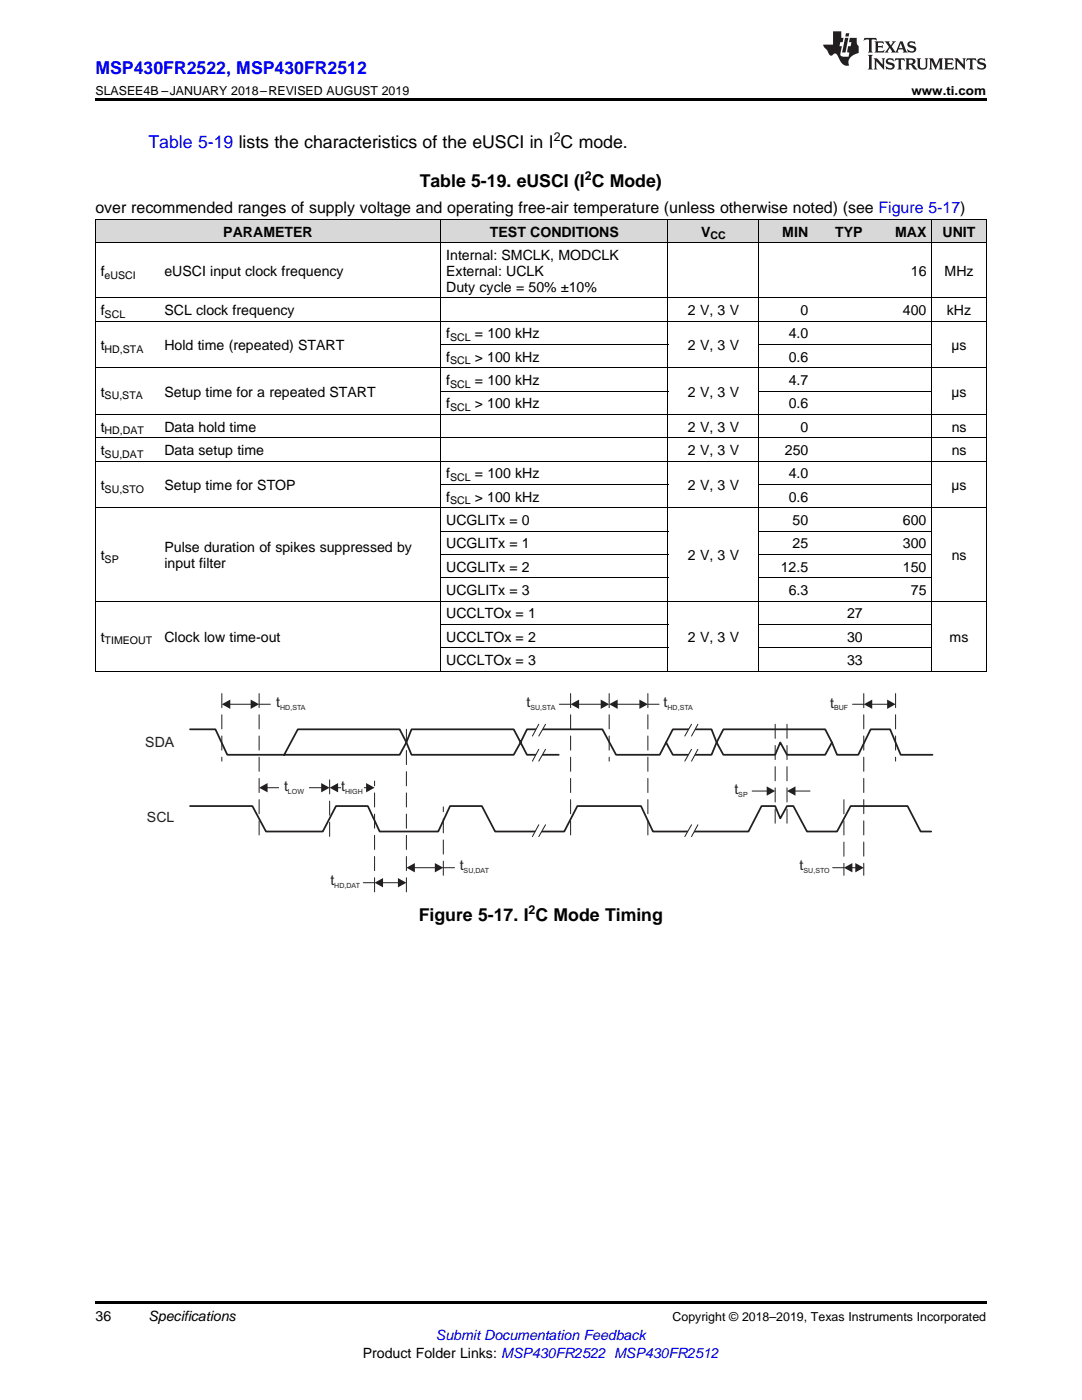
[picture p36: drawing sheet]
<svg xmlns="http://www.w3.org/2000/svg" width="216mm" height="279mm" viewBox="0 0 216 279" stroke-linecap="round" stroke-linejoin="round" font-family="sans-serif">
<defs><g id="words">
<g font-size="3.5" fill="#00f">
<text x="19" y="14.8">MSP430FR2522, MSP430FR2512</text>
<text x="29.6" y="29.6">Table 5-19 lists the characteristics of the eUSCI in I C mode.</text>
</g>
<g font-size="3.5">
<text x="83.7" y="37.4">Table 5-19. eUSCI (I C Mode)</text>
<text x="83.6" y="183.7">Figure 5-17. I C Mode Timing</text>
</g>
<text font-size="3.2" x="19" y="42.5">over recommended ranges of supply voltage and operating free-air temperature (unless otherwise noted) (see Figure 5-17)</text>
<g font-size="2.8">
<text x="44.6" y="47.2">PARAMETER</text>
<text x="97.8" y="47.2">TEST CONDITIONS</text>
<text x="139.9" y="47.2">V</text>
<text x="156.1" y="47.2">MIN</text>
<text x="166.7" y="47.2">TYP</text>
<text x="178.6" y="47.2">MAX</text>
<text x="188.1" y="47.2">UNIT</text>
<text x="89" y="51.9">Internal: SMCLK, MODCLK</text>
<text x="20.1" y="55">f</text>
<text x="32.8" y="55">eUSCI input clock frequency</text>
<text x="89" y="55">External: UCLK</text>
<text x="89" y="58.2">Duty cycle = 50% ±10%</text>
<text x="181.8" y="55">16</text>
<text x="188.5" y="55">MHz</text>
<text x="20.1" y="62.9">f</text>
<text x="32.8" y="62.9">SCL clock frequency</text>
<text x="137.3" y="62.9">2 V, 3 V</text>
<text x="159.7" y="62.9">0</text>
<text x="180.2" y="62.9">400</text>
<text x="188.9" y="62.9">kHz</text>
<text x="20.1" y="69.8">t</text>
<text x="32.8" y="69.8">Hold time (repeated) START</text>
<text x="89" y="67.5">f</text>
<text x="94.8" y="67.5">= 100 kHz</text>
<text x="137.3" y="69.8">2 V, 3 V</text>
<text x="157.4" y="67.5">4.0</text>
<text x="189.9" y="69.8">µs</text>
<text x="89" y="72.2">f</text>
<text x="89" y="76.8">f</text>
<text x="94.8" y="72.2">&gt; 100 kHz</text>
<text x="94.8" y="76.8">= 100 kHz</text>
<text x="157.4" y="72.2">0.6</text>
<text x="157.4" y="76.8">4.7</text>
<text x="20.1" y="79.2">t</text>
<text x="32.8" y="79.2">Setup time for a repeated START</text>
<text x="89" y="81.5">f</text>
<text x="94.8" y="81.5">&gt; 100 kHz</text>
<text x="137.3" y="79.2">2 V, 3 V</text>
<text x="157.4" y="81.5">0.6</text>
<text x="189.9" y="79.2">µs</text>
<text x="20.1" y="86.1">t</text>
<text x="32.8" y="86.1">Data hold time</text>
<text x="137.3" y="86.1">2 V, 3 V</text>
<text x="159.7" y="86.1">0</text>
<text x="189.9" y="86.1">ns</text>
<text x="20.1" y="90.8">t</text>
<text x="32.8" y="90.8">Data setup time</text>
<text x="89" y="95.5">f</text>
<text x="94.8" y="95.5">= 100 kHz</text>
<text x="137.3" y="90.8">2 V, 3 V</text>
<text x="156.6" y="90.8">250</text>
<text x="157.4" y="95.5">4.0</text>
<text x="189.9" y="90.8">ns</text>
<text x="20.1" y="97.8">t</text>
<text x="32.8" y="97.8">Setup time for STOP</text>
<text x="89" y="100.1">f</text>
<text x="94.8" y="100.1">&gt; 100 kHz</text>
<text x="137.3" y="97.8">2 V, 3 V</text>
<text x="157.4" y="100.1">0.6</text>
<text x="189.9" y="97.8">µs</text>
<text x="89" y="104.8">UCGLITx = 0</text>
<text x="158.2" y="104.8">50</text>
<text x="180.2" y="104.8">600</text>
<text x="20.1" y="111.8">t</text>
<text x="32.8" y="110.2">Pulse duration of spikes suppressed by</text>
<text x="32.8" y="113.3">input filter</text>
<text x="89" y="109.4">UCGLITx = 1</text>
<text x="137.3" y="111.8">2 V, 3 V</text>
<text x="158.2" y="109.4">25</text>
<text x="180.2" y="109.4">300</text>
<text x="189.9" y="111.8">ns</text>
<text x="89" y="114.1">UCGLITx = 2</text>
<text x="89" y="118.7">UCGLITx = 3</text>
<text x="155.8" y="114.1">12.5</text>
<text x="157.4" y="118.7">6.3</text>
<text x="180.2" y="114.1">150</text>
<text x="181.8" y="118.7">75</text>
<text x="89" y="123.4">UCCLTOx = 1</text>
<text x="169" y="123.4">27</text>
<text x="20.1" y="128.1">t</text>
<text x="32.8" y="128.1">Clock low time-out</text>
<text x="89" y="128.1">UCCLTOx = 2</text>
<text x="137.3" y="128.1">2 V, 3 V</text>
<text x="169" y="128.1">30</text>
<text x="189.5" y="128.1">ms</text>
<text x="89" y="132.7">UCCLTOx = 3</text>
<text x="169" y="132.7">33</text>
<text x="19" y="263.6">36</text>
<text x="29.6" y="263.6">Specifications</text>
<text x="72.4" y="270.9">Product Folder Links: MSP430FR2522 MSP430FR2512</text>
</g>
<g font-size="2.8" fill="#231f20">
<text x="55.1" y="141.1">t</text>
<text x="105" y="141.1">t</text>
<text x="132.4" y="141.1">t</text>
<text x="165.6" y="141.2">t</text>
<text x="29" y="149">SDA</text>
<text x="56.7" y="157.9">t</text>
<text x="68.1" y="157.9">t</text>
<text x="146.5" y="158.5">t</text>
<text x="29.3" y="164.1">SCL</text>
<text x="91.7" y="173.7">t</text>
<text x="159.6" y="173.7">t</text>
<text x="65.9" y="176.7">t</text>
</g>
<text font-size="2.8" fill="#00f" x="87" y="267.4">Submit Documentation Feedback</text>
<g font-size="2.5">
<text x="19" y="19">SLASEE4B –JANUARY 2018–REVISED AUGUST 2019</text>
<text x="181.9" y="19">www.ti.com</text>
<text x="110.5" y="28.2">2</text>
<text x="116.7" y="36">2</text>
<text x="105.5" y="182.3">2</text>
<text x="134.2" y="263.6">Copyright © 2018–2019, Texas Instruments Incorporated</text>
</g>
<g font-size="2.1">
<text x="141.8" y="47.8">CC</text>
<text x="20.9" y="55.6">eUSCI</text>
<text x="20.9" y="63.4">SCL</text>
<text x="20.9" y="70.4">HD,STA</text>
<text x="89.8" y="68.1">SCL</text>
<text x="89.8" y="72.7">SCL</text>
<text x="89.8" y="77.4">SCL</text>
<text x="20.9" y="79.7">SU,STA</text>
<text x="89.8" y="82.1">SCL</text>
<text x="20.9" y="86.7">HD,DAT</text>
<text x="20.9" y="91.4">SU,DAT</text>
<text x="20.9" y="98.4">SU,STO</text>
<text x="89.8" y="96">SCL</text>
<text x="89.8" y="100.7">SCL</text>
<text x="20.9" y="112.3">SP</text>
<text x="20.9" y="128.6">TIMEOUT</text>
</g>
<g font-size="1.4" fill="#231f20">
<text x="55.9" y="141.7">HD,STA</text>
<text x="105.8" y="141.7">SU,STA</text>
<text x="133.2" y="141.7">HD,STA</text>
<text x="166.4" y="141.8">BUF</text>
<text x="57.5" y="158.4">LOW</text>
<text x="68.9" y="158.4">HIGH</text>
<text x="147.3" y="159.1">SP</text>
<text x="66.7" y="177.3">HD,DAT</text>
<text x="92.5" y="174.3">SU,DAT</text>
<text x="160.3" y="174.3">SU,STO</text>
</g>
</g></defs>
<g fill="#d8d8d8">
<path d="M19 43.8h12.7v4.7h-12.7z"/>
<path d="M31.7 43.8h56.3v4.7h-56.3z"/>
<path d="M88 43.8h45.3v4.7h-45.3z"/>
<path d="M133.3 43.8h18.2v4.7h-18.2z"/>
<path d="M151.5 43.8h10.8v4.7h-10.8z"/>
<path d="M162.3 43.8h10.9v4.7h-10.9z"/>
<path d="M173.2 43.8h12.7v4.7h-12.7z"/>
<path d="M185.9 43.8h10.9v4.7h-10.9z"/>
</g>
<path d="M19 259.7h177.8v.5h-177.8z" fill="#000"/>
<path d="M37.9 145.6h5.1l2.4 5h34.3l1.4-2.4-1.4-2.6h-20.3l-2.7 5M132.9 148.2l1.4 2.4h7.7l1-2.4-1-2.6h-7.7l-2.7 5h-8.7l-2.7-5h-15.1l-1.2 2.6-1.4-2.6h-20.4l-1 2.6 1 2.4h20.4l1.4-2.4 1.2 2.4h6.4M37.9 160.9h12.5l2.7 5h11.3l2.6-5h6.4l2.4 5h11.6l2.4-5h6.4l2.6 5h13.8l2.6-5h12.7l2.4 5h19l2.7-5h2.7l1 2.4 1.3-2.4h1.3l2.7 5h6l2.7-5h11.4l2.6 5h2.1" fill="none" stroke="#231f20" stroke-width=".35"/>
<path d="M44.3 138.4v13.5M51.7 138.4v28.6M74.7 178v-22.1M81.1 178v-33.6" fill="none" stroke="#231f20" stroke-width=".2" stroke-dasharray="2.8 1.4"/>
<path d="M107.5 144.5h1.4l-1.4 2.4h-1.3z" fill-rule="evenodd" fill="#fff"/>
<path d="M107.5 144.5l-1.3 2.4M108.9 144.5l-1.4 2.4" fill="none" stroke="#231f20" stroke-width=".2"/>
<path d="M107.5 164.6h1.4l-1.4 2.4h-1.3z" fill-rule="evenodd" fill="#fff"/>
<path d="M107.5 164.6l-1.3 2.4M108.9 164.6l-1.4 2.4" fill="none" stroke="#231f20" stroke-width=".2"/>
<path d="M113.9 138.4v28.6M121.6 138.4v13.5M129.3 138.4v28.6M65.8 155.6v11.4" fill="none" stroke="#231f20" stroke-width=".2" stroke-dasharray="2.8 1.4"/>
<path d="M107.5 149.5h1.4l-1.4 2.4h-1.3z" fill-rule="evenodd" fill="#fff"/>
<path d="M107.5 149.5l-1.3 2.4M108.9 149.5l-1.4 2.4" fill="none" stroke="#231f20" stroke-width=".2"/>
<path d="M138 144.5h1.3l-1.3 2.4h-1.4z" fill-rule="evenodd" fill="#fff"/>
<path d="M138 144.5l-1.4 2.4M139.3 144.5l-1.3 2.4" fill="none" stroke="#231f20" stroke-width=".2"/>
<path d="M138 164.6h1.3l-1.3 2.4h-1.4z" fill-rule="evenodd" fill="#fff"/>
<path d="M138 164.6l-1.4 2.4M139.3 164.6l-1.3 2.4" fill="none" stroke="#231f20" stroke-width=".2"/>
<path d="M138 149.5h1.3l-1.3 2.4h-1.4z" fill-rule="evenodd" fill="#fff"/>
<path d="M53.2 157.2h11M138 149.5l-1.4 2.4M139.3 149.5l-1.3 2.4" fill="none" stroke="#231f20" stroke-width=".2"/>
<path d="M144.3 145.6h20.4l1.3 2.6-1.3 2.4h-7.7l-1.3-2.4-1 2.4h-10.4l-1.3-2.4zM166 148.2l1 2.4h4.3l2.4-5h3.9l2.1 5h6.4" fill="none" stroke="#231f20" stroke-width=".35"/>
<path d="M172.4 138.4v36.3M178.7 138.4v13.5M154.7 144.5v20.2M157 144.5v20.2M168.4 159.6v15.1M88.5 174.7v-13.7" fill="none" stroke="#231f20" stroke-width=".2" stroke-dasharray="2.8 1.4"/>
<g fill="#231f20">
<path d="M51.7 157.2l1.7-.9v1.8z"/>
<path d="M64.1 156.3l1.7 .9-1.7 .9z"/>
</g>
<path d="M67.3 157.2h5.9" fill="none" stroke="#231f20" stroke-width=".2"/>
<g fill="#231f20">
<path d="M65.8 157.2l1.7-.9v1.8z"/>
<path d="M73.1 156.3l1.6 .9-1.6 .9z"/>
</g>
<path d="M76.3 176.2h3.2" fill="none" stroke="#231f20" stroke-width=".2"/>
<g fill="#231f20">
<path d="M74.7 176.2l1.7-1v1.9z"/>
<path d="M79.4 175.2l1.7 1-1.7 .9z"/>
</g>
<path d="M82.6 173.2h4.3M88.5 173.2h2.2" fill="none" stroke="#231f20" stroke-width=".2"/>
<g fill="#231f20">
<path d="M81.1 173.2l1.7-1v1.9z"/>
<path d="M86.8 172.2l1.7 1-1.7 .9z"/>
</g>
<path d="M45.8 140.5h4.4" fill="none" stroke="#231f20" stroke-width=".2"/>
<g fill="#231f20">
<path d="M44.3 140.5l1.7-.9v1.9z"/>
<path d="M50 139.6l1.7 .9-1.7 1z"/>
</g>
<path d="M51.7 140.5h2.2M173.9 140.5h3.3M72.5 176.2h2.2" fill="none" stroke="#231f20" stroke-width=".2"/>
<g fill="#231f20">
<path d="M172.4 140.5l1.6-.9v1.9z"/>
<path d="M177 139.6l1.7 .9-1.7 1z"/>
</g>
<path d="M170.1 140.5h2.3" fill="none" stroke="#231f20" stroke-width=".2"/>
<g fill="#fff">
<path d="M68 155.7h4.5v3.1h-4.5z" fill-rule="evenodd"/>
<path d="M55.8 155.7h5.9v3.1h-5.9z" fill-rule="evenodd"/>
</g>
<path d="M123.1 140.5h4.6" fill="none" stroke="#231f20" stroke-width=".2"/>
<g fill="#231f20">
<path d="M121.6 140.5l1.6-.9v1.9z"/>
<path d="M127.6 139.6l1.7 .9-1.7 1z"/>
</g>
<path d="M115.4 140.5h4.6M129.3 140.5h2.2" fill="none" stroke="#231f20" stroke-width=".2"/>
<g fill="#231f20">
<path d="M113.9 140.5l1.6-.9v1.9z"/>
<path d="M119.9 139.6l1.7 .9-1.7 1z"/>
</g>
<path d="M111.6 140.5h2.3M150.1 157.9h3" fill="none" stroke="#231f20" stroke-width=".2"/>
<path d="M153 156.9l1.7 1-1.7 .9z" fill="#231f20"/>
<path d="M158.6 157.9h3" fill="none" stroke="#231f20" stroke-width=".2"/>
<path d="M157 157.9l1.7-1v1.9z" fill="#231f20"/>
<path d="M169.9 173.2h.9" fill="none" stroke="#231f20" stroke-width=".2"/>
<g fill="#231f20">
<path d="M168.4 173.2l1.7-1v1.9z"/>
<path d="M170.7 172.2l1.7 1-1.7 .9z"/>
</g>
<path d="M166.2 173.2h2.2" fill="none" stroke="#231f20" stroke-width=".2"/>
<g fill="none" stroke="#000" stroke-width=".2">
<path d="M19 59.4h177.8M19 48.4h177.8M19 43.8h177.8M19.1 43.8v90.2M87.9 43.8v90.2M133.3 43.8v90.2M151.4 43.8v90.2M185.9 43.8v90.2M196.8 43.8v90.2M19 73.4h177.8M19 64.1h177.8M88 78.1h45.3"/>
<path d="M88 68.7h45.3M151.5 78.1h34.4M151.5 68.7h34.4M19 92h177.8M19 87.4h177.8M19 82.7h177.8M88 96.7h45.3M151.5 96.7h34.4M19 120h177.8M19 101.3h177.8M88 115.3h45.3M88 110.6h45.3"/>
<path d="M88 106h45.3M151.5 115.3h34.4M151.5 110.6h34.4M151.5 106h34.4M19 133.9h177.8M88 129.3h45.3M88 124.6h45.3M151.5 129.3h34.4M151.5 124.6h34.4"/>
</g>
<path d="M19 19.5h177.8v.5h-177.8z" fill="#000"/>
<g fill="#231f20">
<path d="M172.5 7.6l-.1 .5 .4-.2h.6v.1v2.1l-.2 .4h.9l-.2-.4v-2.1l.1-.1h.5l.5 .2-.2-.5zM174.5 8.3l.2 .3v1.5l-.2 .4h1.8l.2-.6a1.04 1.04 0 0 1-1.3 .2v-.7h.6l.3 .2v-.6l-.3 .2h-.6v-.6l.8-.1 .4 .3-.2-.5zM176.5 8.3l.9 1.1-.9 1.1h.8l-.2-.2 .4-.7 .5 .7-.2 .2h1.5l-.2-.2 .2-.4h.9l.1 .4-.2 .2h1l-.3-.3-.7-1.9h-.5l-.9 2-.8-1 .9-1h-.8l.1 .3-.4 .5-.3-.6 .1-.2zM179.7 8.6l.4 1h-.7zM181.3 8.4a.63 .63 0 0 0-.2 .7 .63 .63 0 0 0 .6 .4l.6 .2 .1 .2a.75 .75 0 0 1-.7 .4 .75 .75 0 0 1-.6-.5l.1 .7 .1-.1a1.11 1.11 0 0 0 1.5-.6 1.13 1.13 0 0 0-1.2-.8l-.1-.4a1.04 1.04 0 0 1 1.2 .2l-.2-.5-.2 .1-.4-.2zM173.2 10.9l.2 .4v2.2l-.2 .4h1l-.3-.4v-2.2l.3-.4zM174.3 11.6l.3 .4v1.5l-.3 .4h.8l-.2-.4v-1.3l1.5 1.7v-1.9l.2-.4h-.7l.2 .4v.9l-1.1-1.3zM177 11.8a.62 .62 0 0 0-.2 .7 .62 .62 0 0 0 .6 .4l.6 .1 .1 .3a.76 .76 0 0 1-.7 .3 .76 .76 0 0 1-.7-.4l.2 .7 .1-.1a1.11 1.11 0 0 0 1.5-.6 1.13 1.13 0 0 0-1.2-.8l-.1-.4a1.04 1.04 0 0 1 1.2 .2l-.2-.6-.2 .1-.5-.1zM178.7 11.6l-.2 .6a.61 .61 0 0 1 .8-.3v1.6l-.2 .4h.9l-.2-.4v-1.6a.63 .63 0 0 1 .7 .3l-.1-.6zM180.6 11.6l.3 .4v1.5l-.3 .4h1l-.2-.2-.1-.8 .6 .2a.76 .76 0 0 0 1.2 .7l-1-1a.58 .58 0 0 0 .6-.5 .58 .58 0 0 0-.5-.6zM181.4 11.9h.1a.45 .45 0 0 1 .5 .1 .45 .45 0 0 1 .1 .5l-.8 .2zM182.9 11.6l.2 .2a2.17 2.17 0 0 0 .3 1.9 .99 .99 0 0 0 1.6-.6v-1.1l.2-.4h-.7l.2 .2a1.92 1.92 0 0 1-.2 1.8 .6 .6 0 0 1-.9-.5v-1.1l.2-.4zM185.4 11.6l.2 .4v1.5l-.2 .4h.7l-.2-.4v-1.4l.8 1.8 .8-1.8v1.4l-.2 .4h.9l-.2-.4v-1.5l.2-.4h-.8l-.6 1.5-.6-1.5zM188.4 11.6l.2 .4v1.5l-.2 .4h1.8l.1-.6a1.04 1.04 0 0 1-1.2 .1v-.6h.5l.4 .2v-.6l-.4 .2h-.5v-.7h.8l.3 .3-.1-.6zM190.5 11.6l.2 .4v1.5l-.2 .4h.7l-.2-.4v-1.3l1.5 1.7v-1.9l.2-.4h-.7l.2 .4v.9l-1.1-1.3zM192.9 11.6l-.1 .6a.61 .61 0 0 1 .7-.3l.1 1.6-.3 .4h1l-.3-.4 .1-1.6a.63 .63 0 0 1 .7 .3l-.1-.6zM195.2 11.8a.62 .62 0 0 0-.2 .7 .62 .62 0 0 0 .6 .4l.6 .1 .1 .3a.76 .76 0 0 1-.7 .3 .76 .76 0 0 1-.6-.4l.1 .7 .1-.1a1.11 1.11 0 0 0 1.6-.6 1.13 1.13 0 0 0-1.3-.8l-.1-.4a1.04 1.04 0 0 1 1.2 .2l-.1-.6-.2 .1-.5-.1z"/>
<path d="M166.2 6.3v2.6h-1.9v.4l.8 .9a.91 .91 0 0 0 1 .8 .56 .56 0 0 1 .5-.3 .56 .56 0 0 1 .5 .3l.4 .8a1.53 1.53 0 0 0 1.9 1.2 1.54 1.54 0 0 1 1-2.1l.9-.3v-1.4a1.52 1.52 0 0 1-.4-1.6h-1.3l-.2 .8h.5l-.2 .8h-.5l-.1 1v.2l.4 .1-.2 .8a1.93 1.93 0 0 1-1.6-.3l.3-1.8h-.5l.2-.8h.4l.2-.8h-.4v-1.3zM168.6 7.6l-.6 2.9h.7l.6-2.9zM168.8 6.6l-.1 .7h.6l.2-.7z"/>
</g>
<use href="#words"/>
</svg>
